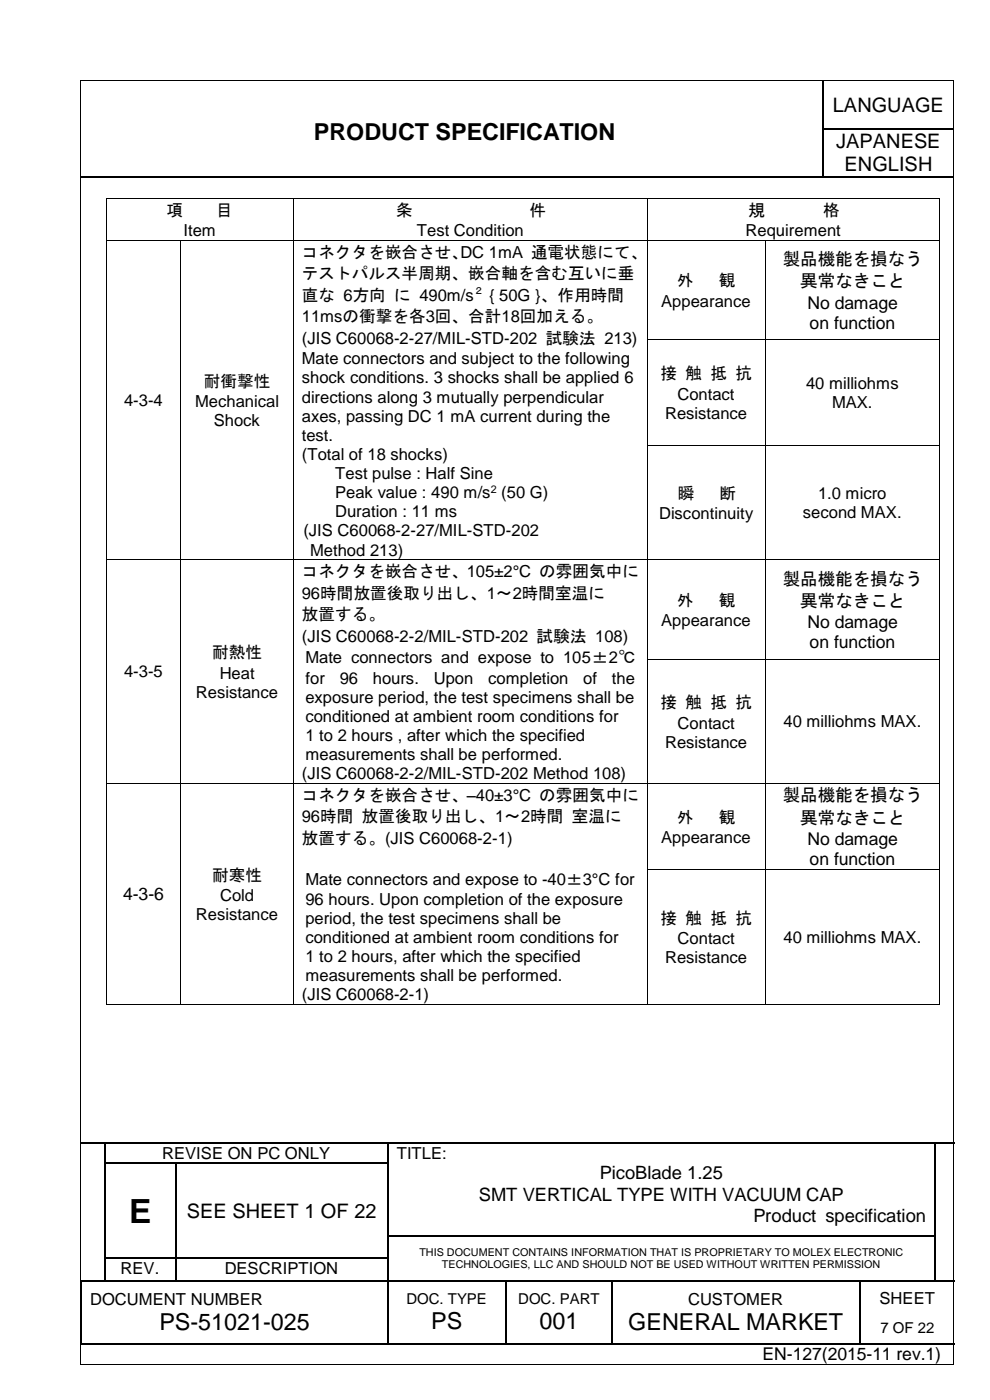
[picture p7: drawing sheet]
<svg xmlns="http://www.w3.org/2000/svg" width="210mm" height="297mm" viewBox="0 0 210 297" stroke-linecap="round" stroke-linejoin="round" font-family="sans-serif">
<defs><g id="words">
<text font-size="7.1" x="27.4" y="259.4">E</text>
<g font-size="5">
<text x="66.6" y="29.6">PRODUCT SPECIFICATION</text>
<text x="91.4" y="282">PS</text>
<text x="114.4" y="282">001</text>
<text x="33.8" y="282.2">PS-51021-025</text>
<text x="133.2" y="282.2">GENERAL MARKET</text>
</g>
<g font-size="4.2">
<text x="176.6" y="23.7">LANGUAGE</text>
<text x="177.3" y="31.5">JAPANESE</text>
<text x="179.1" y="36.3">ENGLISH</text>
<text x="39.6" y="258.4">SEE SHEET 1 OF 22</text>
</g>
<g font-size="3.9">
<text x="127.2" y="250.2">PicoBlade 1.25</text>
<text x="101.5" y="254.7">SMT VERTICAL TYPE WITH VACUUM CAP</text>
<text x="159.7" y="259.2">Product specification</text>
</g>
<g font-size="3.7">
<text x="165.9" y="56.2">製品機能を損なう</text>
<text x="169.7" y="61">異常なきこと</text>
<text x="171.2" y="65.5">No damage</text>
<text x="171.7" y="69.7">on function</text>
<text x="165.9" y="124">製品機能を損なう</text>
<text x="169.7" y="128.8">異常なきこと</text>
<text x="171.2" y="133.3">No damage</text>
<text x="171.7" y="137.6">on function</text>
<text x="165.9" y="170">製品機能を損なう</text>
<text x="169.7" y="174.8">異常なきこと</text>
<text x="171.2" y="179.3">No damage</text>
<text x="171.7" y="183.6">on function</text>
<text x="26.1" y="190.9">4-3-6</text>
<text x="161.6" y="288.6">EN-127(2015-11 rev.1)</text>
</g>
<g font-size="3.5">
<text x="35.3" y="45.9">項</text>
<text x="45.9" y="45.9">目</text>
<text x="84" y="45.9">条</text>
<text x="112.3" y="45.9">件</text>
<text x="158.7" y="45.9">規</text>
<text x="174.5" y="45.9">格</text>
<text x="38.9" y="50.1">Item</text>
<text x="88.4" y="50.1">Test Condition</text>
<text x="158.1" y="50.1">Requirement</text>
<text x="64" y="54.7">コネクタを嵌合させ、</text>
<text x="64" y="59.2">テストパルス半周期、嵌合軸を含む互いに垂</text>
<text x="97.6" y="54.7">DC 1mA 通電状態にて、</text>
<text x="64" y="63.8">直な 6方向 に 490m/s</text>
<text x="103.7" y="63.8">{ 50G }、作用時間</text>
<text x="140.2" y="65">Appearance</text>
<text x="143.5" y="60.8">外</text>
<text x="152.4" y="60.8">観</text>
<text x="64" y="68.4">11msの衝撃を各3回、合計18回加える。</text>
<text x="64" y="73">(JIS C60068-2-27/MIL-STD-202 試験法 213)</text>
<text x="64" y="77.3">Mate connectors and subject to the following</text>
<text x="43.2" y="82.1">耐衝撃性</text>
<text x="64" y="81.3">shock conditions. 3 shocks shall be applied 6</text>
<text x="140" y="80.5">接 触 抵 抗</text>
<text x="170.9" y="82.5">40 milliohms</text>
<text x="26.3" y="86.1">4-3-4</text>
<text x="41.4" y="86.4">Mechanical</text>
<text x="64" y="85.4">directions along 3 mutually perpendicular</text>
<text x="64" y="89.5">axes, passing DC 1 mA current during the</text>
<text x="141" y="88.8">Resistance</text>
<text x="143.6" y="84.8">Contact</text>
<text x="176.4" y="86.5">MAX.</text>
<text x="45.3" y="90.4">Shock</text>
<text x="64" y="93.5">test.</text>
<text x="64" y="97.6">(Total of 18 shocks)</text>
<text x="71.1" y="101.7">Test pulse : Half Sine</text>
<text x="71.1" y="105.7">Peak value : 490 m/s (50 G)</text>
<text x="143.7" y="105.9">瞬</text>
<text x="152.6" y="105.9">断</text>
<text x="173.4" y="105.9">1.0 micro</text>
<text x="64.3" y="113.8">(JIS C60068-2-27/MIL-STD-202</text>
<text x="71.1" y="109.7">Duration : 11 ms</text>
<text x="139.7" y="110.2">Discontinuity</text>
<text x="170.2" y="109.9">second MAX.</text>
<text x="65.8" y="117.9">Method 213)</text>
<text x="64" y="122.4">コネクタを嵌合させ、105±2°C の雰囲気中に</text>
<text x="64" y="127">96時間放置後取り出し、1～2時間室温に</text>
<text x="64" y="131.6">放置する。</text>
<text x="143.5" y="128.6">外</text>
<text x="152.4" y="128.6">観</text>
<text x="64" y="136.2">(JIS C60068-2-2/MIL-STD-202 試験法 108)</text>
<text x="140.2" y="132.9">Appearance</text>
<text x="26.3" y="143.7">4-3-5</text>
<text x="45" y="139.7">耐熱性</text>
<text x="46.6" y="144">Heat</text>
<text x="64.7" y="140.7">Mate connectors and expose to 105±2℃</text>
<text x="41.5" y="148">Resistance</text>
<text x="64.7" y="145.1">for</text>
<text x="64.7" y="149.1">exposure period, the test specimens shall be</text>
<text x="72" y="145.1">96</text>
<text x="79.1" y="145.1">hours.</text>
<text x="92" y="145.1">Upon</text>
<text x="103.5" y="145.1">completion</text>
<text x="123.6" y="145.1">of</text>
<text x="129.7" y="145.1">the</text>
<text x="64.7" y="153.1">conditioned at ambient room conditions for</text>
<text x="140" y="150.3">接 触 抵 抗</text>
<text x="143.7" y="154.6">Contact</text>
<text x="166.1" y="154.3">40 milliohms MAX.</text>
<text x="64.7" y="157.2">1 to 2 hours , after which the specified</text>
<text x="64.7" y="161.3">measurements shall be performed.</text>
<text x="141" y="158.6">Resistance</text>
<text x="64" y="165.3">(JIS C60068-2-2/MIL-STD-202 Method 108)</text>
<text x="64" y="169.9">コネクタを嵌合させ、–40±3°C の雰囲気中に</text>
<text x="64" y="174.4">96時間 放置後取り出し、1～2時間 室温に</text>
<text x="64" y="179">放置する。(JIS C60068-2-1)</text>
<text x="140.2" y="178.9">Appearance</text>
<text x="143.5" y="174.6">外</text>
<text x="152.4" y="174.6">観</text>
<text x="45" y="186.9">耐寒性</text>
<text x="46.7" y="191.2">Cold</text>
<text x="64.7" y="187.7">Mate connectors and expose to -40±3°C for</text>
<text x="64.7" y="192">96 hours. Upon completion of the exposure</text>
<text x="41.5" y="195.2">Resistance</text>
<text x="64.7" y="196">period, the test specimens shall be</text>
<text x="140" y="196">接 触 抵 抗</text>
<text x="64.7" y="200.1">conditioned at ambient room conditions for</text>
<text x="143.7" y="200.3">Contact</text>
<text x="166.1" y="200">40 milliohms MAX.</text>
<text x="64.7" y="204.1">1 to 2 hours, after which the specified</text>
<text x="64.7" y="208.2">measurements shall be performed.</text>
<text x="141" y="204.4">Resistance</text>
<text x="64" y="212.2">(JIS C60068-2-1)</text>
<text x="34.4" y="245.8">REVISE ON PC ONLY</text>
<text x="84.1" y="245.8">TITLE:</text>
<text x="25.6" y="270.4">REV.</text>
<text x="47.6" y="270.4">DESCRIPTION</text>
<text x="19.1" y="276.8">DOCUMENT NUMBER</text>
<text x="145.9" y="276.8">CUSTOMER</text>
<text x="186.5" y="276.6">SHEET</text>
</g>
<g font-size="3.2">
<text x="86.2" y="276.7">DOC. TYPE</text>
<text x="109.9" y="276.7">DOC. PART</text>
<text x="186.6" y="282.8">7 OF 22</text>
</g>
<g font-size="2.3">
<text x="104" y="104.6">2</text>
<text x="88.9" y="266.5">THIS DOCUMENT CONTAINS INFORMATION THAT IS PROPRIETARY TO MOLEX ELECTRONIC</text>
<text x="93.7" y="269.1">TECHNOLOGIES, LLC AND SHOULD NOT BE USED WITHOUT WRITTEN PERMISSION</text>
</g>
<text font-size="2.1" x="100.5" y="62.4">２</text>
</g></defs>
<g fill="none" stroke="#000" stroke-width=".25">
<path d="M174.6 17.1v10.2M17.2 37.5h157.2M174.6 27.5v9.9M174.7 27.4h27.4M174.7 37.5h27.4M17.2 242.4h4.9M22.2 242.6v4M22.2 246.9v4.8M22.2 252v4.9M22.2 257.1v4.9M22.3 242.4h59.8M22.3 246.8h14.8"/>
<path d="M37.2 246.9v4.8M37.2 252v4.9M37.2 257.1v4.9M37.3 246.8h44.8M82.2 242.6v4M82.2 246.9v4.8M82.2 252v4.9M82.2 257.1v4.9M82.4 242.4h115.7M198.2 242.6v4M198.2 246.9v4.8M198.2 252v4.9"/>
<path d="M198.2 257.1v4.9M198.4 242.4h4M17.2 271.9v13M17.6 271.8h4.5M22.2 262.3v4.6M22.2 267.1v4.6M22.3 267h14.8M22.3 271.8h14.8M37.2 262.3v4.6M37.2 267.1v4.6M37.3 267h44.8M37.3 271.8h44.8"/>
<path d="M82.2 262.3v4.6M82.2 267.1v4.6M82.2 271.9v13M82.4 262.2h115.7M82.4 271.8h24.7M107.2 271.9v13M107.3 271.8h22.3M129.7 271.9v13M129.9 271.8h52.2M182.2 271.9v13M182.4 271.8h15.7M198.2 262.3v4.6"/>
<path d="M198.2 267.1v4.6M198.4 271.8h4M17.3 285.1h64.8M82.4 285.1h24.7M107.3 285.1h22.3M129.9 285.1h52.2M182.4 285.1h20"/>
</g>
<g fill="#000">
<path d="M17 16.9h.2v.2h-.2z" fill-rule="evenodd"/>
<path d="M17 16.9h.2v.2h-.2z" fill-rule="evenodd"/>
<path d="M202.1 16.9h.2v.2h-.2z" fill-rule="evenodd"/>
<path d="M202.1 16.9h.2v.2h-.2z" fill-rule="evenodd"/>
<path d="M174.4 27.3h.3v.2h-.3z" fill-rule="evenodd"/>
<path d="M174.4 37.4h.3v.2h-.3z" fill-rule="evenodd"/>
<path d="M22.4 42.1h.2v.2h-.2z" fill-rule="evenodd"/>
<path d="M22.4 42.1h.2v.2h-.2z" fill-rule="evenodd"/>
<path d="M22.4 50.9h.2v.2h-.2z" fill-rule="evenodd"/>
<path d="M38.3 50.9h.1v.2h-.1z" fill-rule="evenodd"/>
<path d="M62.1 42.1h.2v.2h-.2z" fill-rule="evenodd"/>
<path d="M62.1 50.9h.2v.2h-.2z" fill-rule="evenodd"/>
<path d="M137.1 42.1h.2v.2h-.2z" fill-rule="evenodd"/>
<path d="M137.1 50.9h.2v.2h-.2z" fill-rule="evenodd"/>
<path d="M162.2 50.9h.1v.2h-.1z" fill-rule="evenodd"/>
<path d="M199.1 42.1h.2v.2h-.2z" fill-rule="evenodd"/>
<path d="M199.1 42.1h.2v.2h-.2z" fill-rule="evenodd"/>
<path d="M199.1 50.9h.2v.2h-.2z" fill-rule="evenodd"/>
<path d="M22.4 71.9h.2v.2h-.2z" fill-rule="evenodd"/>
<path d="M38.3 71.9h.1v.2h-.1z" fill-rule="evenodd"/>
<path d="M62.1 71.9h.2v.2h-.2z" fill-rule="evenodd"/>
<path d="M137.1 71.9h.2v.2h-.2z" fill-rule="evenodd"/>
<path d="M162.2 71.9h.1v.2h-.1z" fill-rule="evenodd"/>
<path d="M199.1 71.9h.2v.2h-.2z" fill-rule="evenodd"/>
<path d="M22.4 94.5h.2v.1h-.2z" fill-rule="evenodd"/>
<path d="M38.3 94.5h.1v.1h-.1z" fill-rule="evenodd"/>
<path d="M62.1 94.5h.2v.1h-.2z" fill-rule="evenodd"/>
<path d="M137.1 94.5h.2v.1h-.2z" fill-rule="evenodd"/>
<path d="M162.2 94.5h.1v.1h-.1z" fill-rule="evenodd"/>
<path d="M199.1 94.5h.2v.1h-.2z" fill-rule="evenodd"/>
<path d="M22.4 118.7h.2v.1h-.2z" fill-rule="evenodd"/>
<path d="M38.3 118.7h.1v.1h-.1z" fill-rule="evenodd"/>
<path d="M62.1 118.7h.2v.1h-.2z" fill-rule="evenodd"/>
<path d="M137.1 118.7h.2v.1h-.2z" fill-rule="evenodd"/>
<path d="M162.2 118.7h.1v.1h-.1z" fill-rule="evenodd"/>
<path d="M199.1 118.7h.2v.1h-.2z" fill-rule="evenodd"/>
<path d="M22.4 139.8h.2v.2h-.2z" fill-rule="evenodd"/>
<path d="M38.3 139.8h.1v.2h-.1z" fill-rule="evenodd"/>
<path d="M62.1 139.8h.2v.2h-.2z" fill-rule="evenodd"/>
<path d="M137.1 139.8h.2v.2h-.2z" fill-rule="evenodd"/>
<path d="M162.2 139.8h.1v.2h-.1z" fill-rule="evenodd"/>
<path d="M199.1 139.8h.2v.2h-.2z" fill-rule="evenodd"/>
<path d="M22.4 166.1h.2v.2h-.2z" fill-rule="evenodd"/>
<path d="M38.3 166.1h.1v.2h-.1z" fill-rule="evenodd"/>
<path d="M62.1 166.1h.2v.2h-.2z" fill-rule="evenodd"/>
<path d="M137.1 166.1h.2v.2h-.2z" fill-rule="evenodd"/>
<path d="M162.2 166.1h.1v.2h-.1z" fill-rule="evenodd"/>
<path d="M199.1 166.1h.2v.2h-.2z" fill-rule="evenodd"/>
<path d="M22.4 184.4h.2v.2h-.2z" fill-rule="evenodd"/>
<path d="M38.3 184.4h.1v.2h-.1z" fill-rule="evenodd"/>
<path d="M62.1 184.4h.2v.2h-.2z" fill-rule="evenodd"/>
<path d="M137.1 184.4h.2v.2h-.2z" fill-rule="evenodd"/>
<path d="M162.2 184.4h.1v.2h-.1z" fill-rule="evenodd"/>
<path d="M199.1 184.4h.2v.2h-.2z" fill-rule="evenodd"/>
<path d="M22.4 213h.2v.2h-.2z" fill-rule="evenodd"/>
<path d="M22.4 213h.2v.2h-.2z" fill-rule="evenodd"/>
<path d="M38.3 213h.1v.2h-.1z" fill-rule="evenodd"/>
<path d="M62.1 213h.2v.2h-.2z" fill-rule="evenodd"/>
<path d="M137.1 213h.2v.2h-.2z" fill-rule="evenodd"/>
<path d="M162.2 213h.1v.2h-.1z" fill-rule="evenodd"/>
<path d="M199.1 213h.2v.2h-.2z" fill-rule="evenodd"/>
<path d="M199.1 213h.2v.2h-.2z" fill-rule="evenodd"/>
<path d="M22.1 242.3h.2v.3h-.2z" fill-rule="evenodd"/>
<path d="M22.1 246.6h.2v.3h-.2z" fill-rule="evenodd"/>
<path d="M22.1 251.7h.2v.3h-.2z" fill-rule="evenodd"/>
<path d="M22.1 256.9h.2v.2h-.2z" fill-rule="evenodd"/>
<path d="M37.1 246.6h.2v.3h-.2z" fill-rule="evenodd"/>
<path d="M37.1 251.7h.2v.3h-.2z" fill-rule="evenodd"/>
<path d="M37.1 256.9h.2v.2h-.2z" fill-rule="evenodd"/>
<path d="M82.1 242.3h.3v.3h-.3z" fill-rule="evenodd"/>
<path d="M82.1 246.6h.3v.3h-.3z" fill-rule="evenodd"/>
<path d="M82.1 251.7h.3v.3h-.3z" fill-rule="evenodd"/>
<path d="M82.1 256.9h.3v.2h-.3z" fill-rule="evenodd"/>
<path d="M198.1 242.3h.3v.3h-.3z" fill-rule="evenodd"/>
<path d="M198.1 246.6h.3v.3h-.3z" fill-rule="evenodd"/>
<path d="M198.1 251.7h.3v.3h-.3z" fill-rule="evenodd"/>
<path d="M198.1 256.9h.3v.2h-.3z" fill-rule="evenodd"/>
<path d="M17.1 271.7h.2v.2h-.2z" fill-rule="evenodd"/>
<path d="M17.1 271.7h.2v.2h-.2z" fill-rule="evenodd"/>
<path d="M17.3 271.7h.3v.2h-.3z" fill-rule="evenodd"/>
<path d="M22.1 262h.2v.3h-.2z" fill-rule="evenodd"/>
<path d="M22.1 266.9h.2v.2h-.2z" fill-rule="evenodd"/>
<path d="M22.1 271.7h.2v.2h-.2z" fill-rule="evenodd"/>
<path d="M37.1 262h.2v.3h-.2z" fill-rule="evenodd"/>
<path d="M37.1 266.9h.2v.2h-.2z" fill-rule="evenodd"/>
<path d="M37.1 271.7h.2v.2h-.2z" fill-rule="evenodd"/>
<path d="M82.1 262h.3v.3h-.3z" fill-rule="evenodd"/>
<path d="M82.1 266.9h.3v.2h-.3z" fill-rule="evenodd"/>
<path d="M82.1 271.7h.3v.2h-.3z" fill-rule="evenodd"/>
<path d="M107.1 271.7h.2v.2h-.2z" fill-rule="evenodd"/>
<path d="M129.6 271.7h.3v.2h-.3z" fill-rule="evenodd"/>
<path d="M182.1 271.7h.3v.2h-.3z" fill-rule="evenodd"/>
<path d="M198.1 262h.3v.3h-.3z" fill-rule="evenodd"/>
<path d="M198.1 266.9h.3v.2h-.3z" fill-rule="evenodd"/>
<path d="M198.1 271.7h.3v.2h-.3z" fill-rule="evenodd"/>
<path d="M17 289.4h.2v.2h-.2z" fill-rule="evenodd"/>
<path d="M17 289.4h.2v.2h-.2z" fill-rule="evenodd"/>
<path d="M17.1 284.9h.2v.3h-.2z" fill-rule="evenodd"/>
<path d="M17.1 284.9h.2v.3h-.2z" fill-rule="evenodd"/>
<path d="M82.1 284.9h.3v.3h-.3z" fill-rule="evenodd"/>
<path d="M107.1 284.9h.2v.3h-.2z" fill-rule="evenodd"/>
<path d="M129.6 284.9h.3v.3h-.3z" fill-rule="evenodd"/>
<path d="M182.1 284.9h.3v.3h-.3z" fill-rule="evenodd"/>
<path d="M202.1 289.4h.2v.2h-.2z" fill-rule="evenodd"/>
<path d="M202.1 289.4h.2v.2h-.2z" fill-rule="evenodd"/>
</g>
<g fill="none" stroke="#000" stroke-width=".21">
<path d="M17.1 17.1v272.3M17.2 17h184.9M202.2 17.1v272.3M22.5 42.3v8.6M22.5 51.1v20.8M22.6 42.2h39.5M22.6 51h15.7M38.4 51.1v20.8M38.4 51h23.7M62.2 42.3v8.6M62.2 51.1v20.8M62.3 42.2h74.8"/>
<path d="M62.3 51h74.8M137.2 42.3v8.6M137.2 51.1v20.8M137.3 42.2h61.8M137.3 51h24.9M162.3 51.1v20.8M162.3 51h36.8M199.2 42.3v8.6M199.2 51.1v20.8M22.5 72.1v22.4M38.4 72.1v22.4M62.2 72.1v22.4"/>
<path d="M137.2 72.1v22.4M137.3 72h24.9M162.3 72.1v22.4M162.3 72h36.8M199.2 72.1v22.4M22.5 94.6v24.1M38.4 94.6v24.1M62.2 94.6v24.1M137.2 94.6v24.1M137.3 94.5h24.9M162.3 94.6v24.1M162.3 94.5h36.8"/>
<path d="M199.2 94.6v24.1M22.5 118.8v21M22.6 118.8h15.7M38.4 118.8v21M38.4 118.8h23.7M62.2 118.8v21M62.3 118.8h74.8M137.2 118.8v21M137.3 118.8h24.9M162.3 118.8v21M162.3 118.8h36.8M199.2 118.8v21"/>
<path d="M137.3 139.9h24.9M162.3 139.9h36.8M22.5 140v26.1M38.4 140v26.1M62.2 140v26.1M137.2 140v26.1M162.3 140v26.1M199.2 140v26.1M22.5 166.3v18.1M22.6 166.2h15.7M38.4 166.3v18.1M38.4 166.2h23.7"/>
<path d="M62.2 166.3v18.1M62.3 166.2h74.8M137.2 166.3v18.1M137.3 166.2h24.9M162.3 166.3v18.1M162.3 166.2h36.8M199.2 166.3v18.1M22.5 184.6v28.4M38.4 184.6v28.4M62.2 184.6v28.4M137.2 184.6v28.4M137.3 184.5h24.9"/>
<path d="M162.3 184.6v28.4M162.3 184.5h36.8M199.2 184.6v28.4M22.6 213.1h15.7M38.4 213.1h23.7M62.3 213.1h74.8M137.3 213.1h24.9M162.3 213.1h36.8M17.2 289.5h184.9"/>
</g>
<use href="#words"/>
</svg>
